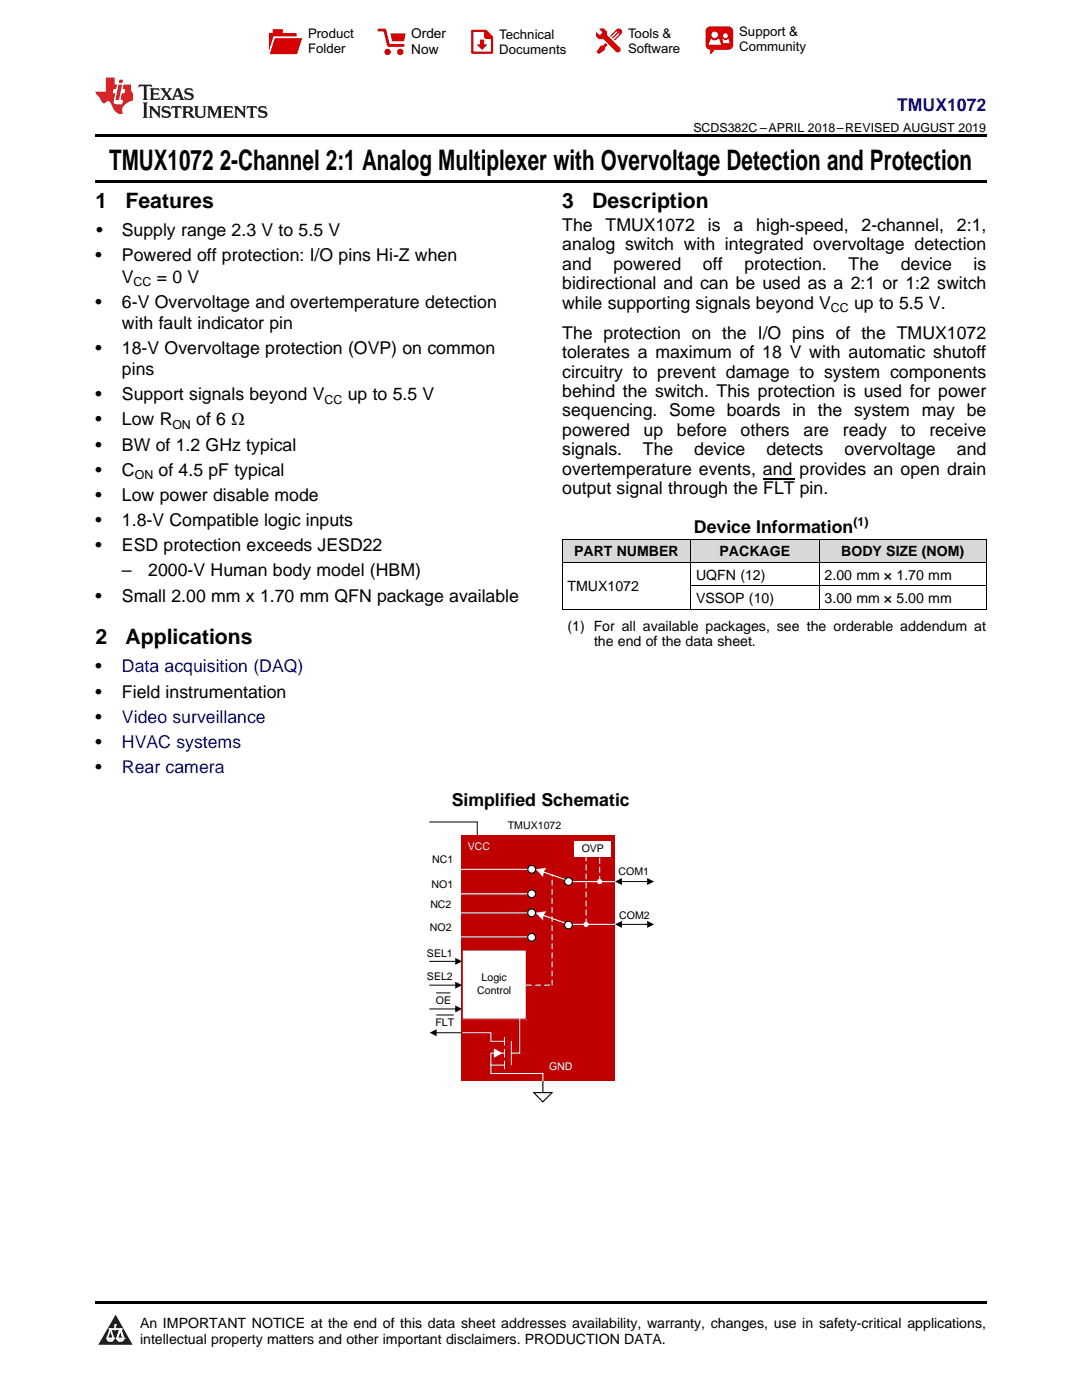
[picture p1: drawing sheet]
<svg xmlns="http://www.w3.org/2000/svg" width="216mm" height="279mm" viewBox="0 0 216 279" stroke-linecap="round" stroke-linejoin="round" font-family="sans-serif">
<defs><g id="words">
<g font-size="5.6">
<text x="21.8" y="33.9">TMUX1072</text>
<text x="43.9" y="33.9">2-Channel 2:1 Analog Multiplexer with Overvoltage Detection and Protection</text>
</g>
<g font-size="4.2">
<text x="19" y="41.5">1</text>
<text x="25" y="41.5">Features</text>
<text x="112.2" y="41.5">3</text>
<text x="118.2" y="41.5">Description</text>
<text x="19" y="128.5">2</text>
<text x="25" y="128.5">Applications</text>
</g>
<text font-size="3.5" fill="#00f" x="179" y="22.2">TMUX1072</text>
<g font-size="3.5">
<text x="19.2" y="47.2">•</text>
<text x="24.3" y="47.2">Supply range 2.3 V to 5.5 V</text>
<text x="112.2" y="46.1">The</text>
<text x="120.8" y="46.1">TMUX1072</text>
<text x="141.2" y="46.1">is</text>
<text x="146.4" y="46.1">a</text>
<text x="150.9" y="46.1">high-speed,</text>
<text x="171.9" y="46.1">2-channel,</text>
<text x="190.9" y="46.1">2:1,</text>
<text x="19" y="52.2">•</text>
<text x="24.3" y="52.2">Powered off protection: I/O pins Hi-Z when</text>
<text x="112.2" y="50">analog switch with integrated overvoltage detection</text>
<text x="112.2" y="53.9">and</text>
<text x="122.4" y="53.9">powered</text>
<text x="140.3" y="53.9">off</text>
<text x="148.5" y="53.9">protection.</text>
<text x="169.3" y="53.9">The</text>
<text x="179.7" y="53.9">device</text>
<text x="194.3" y="53.9">is</text>
<text x="24.3" y="56.4">V</text>
<text x="31.3" y="56.4">= 0 V</text>
<text x="112.2" y="57.7">bidirectional and can be used as a 2:1 or 1:2 switch</text>
<text x="19" y="61.4">•</text>
<text x="24.3" y="61.4">6-V Overvoltage and overtemperature detection</text>
<text x="24.3" y="65.7">with fault indicator pin</text>
<text x="112.2" y="61.6">while supporting signals beyond V</text>
<text x="170.4" y="61.6">up to 5.5 V.</text>
<text x="19" y="70.7">•</text>
<text x="24.3" y="70.7">18-V Overvoltage protection (OVP) on common</text>
<text x="112.2" y="67.6">The protection on the I/O pins of the TMUX1072</text>
<text x="112.2" y="71.5">tolerates a maximum of 18 V with automatic shutoff</text>
<text x="24.3" y="74.9">pins</text>
<text x="112.2" y="75.4">circuitry to prevent damage to system components</text>
<text x="19" y="79.9">•</text>
<text x="24.3" y="79.9">Support signals beyond V</text>
<text x="69.4" y="79.9">up to 5.5 V</text>
<text x="112.2" y="79.2">behind the switch. This protection is used for power</text>
<text x="112.2" y="83.1">sequencing. Some boards in the system may be</text>
<text x="19" y="84.9">•</text>
<text x="19" y="89.9">•</text>
<text x="24.3" y="84.9">Low R</text>
<text x="24.3" y="89.9">BW of 1.2 GHz typical</text>
<text x="39.2" y="84.9">of 6 Ω</text>
<text x="112.2" y="87">powered</text>
<text x="128.4" y="87">up</text>
<text x="135.1" y="87">before</text>
<text x="147.8" y="87">others</text>
<text x="160.3" y="87">are</text>
<text x="168.2" y="87">ready</text>
<text x="179.8" y="87">to</text>
<text x="185.4" y="87">receive</text>
<text x="19" y="94.9">•</text>
<text x="24.3" y="94.9">C</text>
<text x="31.6" y="94.9">of 4.5 pF typical</text>
<text x="112.2" y="90.9">signals.</text>
<text x="112.2" y="94.8">overtemperature events, and provides an open drain</text>
<text x="128.3" y="90.9">The</text>
<text x="138.5" y="90.9">device</text>
<text x="152.9" y="90.9">detects</text>
<text x="168.5" y="90.9">overvoltage</text>
<text x="190.9" y="90.9">and</text>
<text x="19" y="99.9">•</text>
<text x="24.3" y="99.9">Low power disable mode</text>
<text x="112.2" y="98.6">output signal through the FLT pin.</text>
<text x="19" y="105">•</text>
<text x="24.3" y="105">1.8-V Compatible logic inputs</text>
<text x="138.5" y="106.4">Device Information</text>
<text x="19" y="110">•</text>
<text x="24.3" y="110">ESD protection exceeds JESD22</text>
<text x="24.3" y="115">–</text>
<text x="29.6" y="115">2000-V Human body model (HBM)</text>
<text x="19" y="120.1">•</text>
<text x="24.3" y="120.1">Small 2.00 mm x 1.70 mm QFN package available</text>
<text x="19" y="134.2">•</text>
<text x="19" y="139.2">•</text>
<text x="24.3" y="139.2">Field instrumentation</text>
<text x="19" y="144.2">•</text>
<text x="19" y="149.2">•</text>
<text x="19" y="154.2">•</text>
<text x="90.1" y="160.9">Simplified Schematic</text>
</g>
<g font-size="3.5" fill="#0000c8">
<text x="24.3" y="134.2">Data acquisition (DAQ)</text>
<text x="24.3" y="144.2">Video surveillance</text>
<text x="24.3" y="149.2">HVAC systems</text>
<text x="24.3" y="154.2">Rear camera</text>
</g>
<g font-size="2.8">
<text x="114.5" y="111">PART NUMBER</text>
<text x="143.6" y="111">PACKAGE</text>
<text x="167.9" y="111">BODY SIZE (NOM)</text>
<text x="113.2" y="118">TMUX1072</text>
<text x="138.9" y="115.7">UQFN (12)</text>
<text x="164.5" y="115.7">2.00 mm × 1.70 mm</text>
<text x="113.2" y="125.8">(1) For all available packages, see the orderable addendum at</text>
<text x="138.9" y="120.3">VSSOP (10)</text>
<text x="164.5" y="120.3">3.00 mm × 5.00 mm</text>
<text x="118.5" y="129">the end of the data sheet.</text>
<text x="27.9" y="265">An IMPORTANT NOTICE at the end of this data sheet addresses availability, warranty, changes, use in safety-critical applications,</text>
<text x="27.9" y="268.2">intellectual property matters and other important disclaimers. PRODUCTION DATA.</text>
</g>
<g font-size="2.7">
<text x="82.1" y="7.7">Order</text>
<text x="82.1" y="10.7">Now</text>
</g>
<g font-size="2.6">
<text x="61.5" y="7.6">Product</text>
<text x="61.5" y="10.6">Folder</text>
<text x="99.6" y="7.8">Technical</text>
<text x="99.6" y="10.8">Documents</text>
<text x="125.3" y="7.6">Tools &amp;</text>
<text x="125.3" y="10.6">Software</text>
<text x="147.5" y="7.2">Support &amp;</text>
<text x="147.5" y="10.2">Community</text>
</g>
<g font-size="2.5">
<text x="138.4" y="26.3">SCDS382C –APRIL 2018–REVISED AUGUST 2019</text>
<text x="26.7" y="57.1">CC</text>
<text x="165.8" y="62.3">CC</text>
<text x="64.8" y="80.6">CC</text>
<text x="34.4" y="85.6">ON</text>
<text x="26.9" y="95.6">ON</text>
<text x="170.3" y="105">(1)</text>
</g>
<g font-size="2.1">
<text x="101.3" y="165.5">TMUX1072</text>
<text x="86.2" y="172.3">NC1</text>
<text x="116.1" y="170.1">OVP</text>
<text x="86.1" y="177.2">NO1</text>
<text x="123.4" y="174.6">COM1</text>
<text x="85.8" y="185.7">NO2</text>
<text x="85.9" y="181.1">NC2</text>
<text x="123.5" y="183.4">COM2</text>
<text x="85.2" y="191">SEL1</text>
<text x="85.2" y="195.5">SEL2</text>
<text x="96.1" y="195.9">Logic</text>
<text x="87" y="200.3">OE</text>
<text x="95.2" y="198.4">Control</text>
<text x="86.9" y="204.8">FLT</text>
</g>
<g font-size="2.1" fill="#fff">
<text x="93.3" y="169.7">VCC</text>
<text x="109.6" y="213.5">GND</text>
</g>
</g></defs>
<g fill="#d8d8d8">
<path d="M112.2 107.6h25.6v4.7h-25.6z"/>
<path d="M137.8 107.6h25.7v4.7h-25.7z"/>
<path d="M163.5 107.6h33.3v4.7h-33.3z"/>
</g>
<path d="M23.1 262.4l3.4 6h-6.9z" fill="#231f20"/>
<path d="M21.4 267.1h1.2l-.3 .5h-.3a.55 .55 0 0 1-.6-.5z" fill-rule="evenodd" fill="#fff"/>
<path d="M21.4 267.1h1.2l-.3 .5h-.3a.55 .55 0 0 1-.6-.5z" fill="none" stroke="#231f20" stroke-width=".34"/>
<path d="M21.4 267.1l1.2 .1-.3 .4h-.5z" fill="none" stroke="#fff" stroke-width=".34"/>
<path d="M23 265.3h.1" fill="none" stroke="#fff" stroke-width=".34"/>
<path d="M23 264.4v.9z" fill="#fff"/>
<path d="M23 264.4v.9z" fill="none" stroke="#fff" stroke-width=".34"/>
<circle cx="23" cy="264.4" r=".17" fill="#fff"/>
<path d="M21.9 265.2h.1" fill="none" stroke="#fff" stroke-width=".34"/>
<path d="M21.9 265.2h2.3z" fill="#fff"/>
<path d="M21.9 265.2h2.3z" fill="none" stroke="#fff" stroke-width=".34"/>
<circle cx="24.2" cy="265.2" r=".17" fill="#fff"/>
<path d="M23.3 267.1h.1" fill="none" stroke="#fff" stroke-width=".34"/>
<path d="M24 265.2l-.7 1.9z" fill="#fff"/>
<path d="M24 265.2l-.7 1.9z" fill="none" stroke="#fff" stroke-width=".34"/>
<path d="M24 265.2l.7 1.9z" fill="#fff"/>
<path d="M24 265.2l.7 1.9z" fill="none" stroke="#fff" stroke-width=".34"/>
<path d="M24.6 267.1h.1" fill="none" stroke="#fff" stroke-width=".34"/>
<circle cx="21.4" cy="267.1" r=".17" fill="#fff"/>
<path d="M22.1 265.2l-.7 1.9z" fill="#fff"/>
<path d="M22.1 265.2l-.7 1.9z" fill="none" stroke="#fff" stroke-width=".34"/>
<path d="M22.1 265.2l.5 1.9z" fill="#fff"/>
<path d="M22.1 265.2l.5 1.9z" fill="none" stroke="#fff" stroke-width=".34"/>
<circle cx="22.6" cy="267.1" r=".17" fill="#fff"/>
<path d="M23.4 267.1h1.3a.65 .65 0 0 1-.7 .5 .65 .65 0 0 1-.6-.5z" fill-rule="evenodd" fill="#fff"/>
<path d="M23.4 267.1h1.3a.65 .65 0 0 1-.7 .5 .65 .65 0 0 1-.6-.5z" fill="none" stroke="#231f20" stroke-width=".34"/>
<path d="M23.4 267.1h1.3l-.4 .5h-.6z" fill="none" stroke="#fff" stroke-width=".34"/>
<path d="M23.3 267.1h.1" fill="none" stroke="#fff" stroke-width=".34"/>
<circle cx="24.7" cy="267.1" r=".17" fill="#fff"/>
<path d="M19 259.7h177.8v.5h-177.8z" fill="#000"/>
<path d="M92.1 166.6h30.6v49h-30.6z" fill-rule="evenodd" fill="#c00000"/>
<path d="M108.3 174l4.5 1.5" fill="none" stroke="#fff" stroke-width=".23"/>
<path d="M106.9 173.5l2.2-.3-.3 .3a2.2 2.2 0 0 0-.4 1.6z" fill-rule="evenodd" fill="#fff"/>
<path d="M108.3 182.6l4.4 1.6" fill="none" stroke="#fff" stroke-width=".23"/>
<path d="M106.9 182.1l2.1-.2-.6 1v.8z" fill-rule="evenodd" fill="#fff"/>
<path d="M114.2 175.9h8.5M114.2 184.5h8.5" fill="none" stroke="#fff" stroke-width=".23"/>
<circle cx="113.4" cy="175.9" r=".78" fill="#fff"/>
<circle cx="113.4" cy="175.9" r=".78" fill="none" stroke="#000" stroke-width=".23"/>
<circle cx="113.4" cy="184.6" r=".78" fill="#fff"/>
<g fill="none" stroke="#000" stroke-width=".23">
<path d="M106.5 218h3.7l-1.9 1.9zM108.3 215.7v2.3"/>
<circle cx="113.4" cy="184.6" r=".78"/>
</g>
<path d="M89 173.5h16.3" fill="none" stroke="#fff" stroke-width=".23"/>
<circle cx="106.1" cy="173.5" r=".78" fill="#fff"/>
<circle cx="106.1" cy="173.5" r=".78" fill="none" stroke="#000" stroke-width=".23"/>
<path d="M105.3 182.2h-16.3" fill="none" stroke="#fff" stroke-width=".23"/>
<circle cx="106.1" cy="182.2" r=".78" fill="#fff"/>
<circle cx="106.1" cy="182.2" r=".78" fill="none" stroke="#000" stroke-width=".23"/>
<path d="M89 187h16.3" fill="none" stroke="#fff" stroke-width=".23"/>
<circle cx="106.1" cy="187.1" r=".78" fill="#fff"/>
<circle cx="106.1" cy="187.1" r=".78" fill="none" stroke="#000" stroke-width=".23"/>
<path d="M89 178.4h16.3" fill="none" stroke="#fff" stroke-width=".23"/>
<circle cx="106.1" cy="178.4" r=".78" fill="#fff"/>
<circle cx="106.1" cy="178.4" r=".78" fill="none" stroke="#000" stroke-width=".23"/>
<g fill="#fff">
<path d="M114.6 167.9h7.4v3.1h-7.4z" fill-rule="evenodd"/>
<path d="M92.2 189.6h12.8v13.8h-12.8z" fill-rule="evenodd"/>
</g>
<path d="M92.2 189.6h12.8v13.8h-12.8z" fill="none" stroke="#c00000" stroke-width=".23"/>
<path d="M85.7 164h9.5v2.6M85.7 191.9h5.3M85.7 196.6h5.3" fill="none" stroke="#000" stroke-width=".2"/>
<path d="M90.8 191.2l1.4 .7-1.4 .7zM90.8 195.9l1.4 .7-1.4 .7z" fill="#000"/>
<path d="M97.9 206.1v1.7h2.8M97.9 212.6h2.8M100.7 210.2h-2.8v4M100.7 207v1.6M100.7 209.4v1.6M100.7 211.8v1.5M102 210.2h1.7M102 207.8v4.8" fill="none" stroke="#fff" stroke-width=".2"/>
<path d="M98.6 209.4l1.4 .8-1.4 .8z" fill="#fff"/>
<path d="M116.6 184.5h.3M92.2 206.1h5.7M97.9 214.2h10.4v1.5M98.6 209.4l1.4 .8-1.4 .8z" fill="none" stroke="#fff" stroke-width=".2"/>
<path d="M119.7 175.9v-4.9M116.9 184.5v-13.5" fill="none" stroke="#fff" stroke-width=".2" stroke-dasharray="1.1 .8"/>
<circle cx="116.9" cy="184.5" r=".52" fill="#fff"/>
<path d="M119.3 175.9h.4" fill="none" stroke="#fff" stroke-width=".2"/>
<circle cx="119.7" cy="175.9" r=".52" fill="#fff"/>
<path d="M105 196.6h5.2M110.2 196.6v-22" fill="none" stroke="#fff" stroke-width=".2" stroke-dasharray="1.1 .8"/>
<path d="M103.7 203.4v6.8" fill="none" stroke="#fff" stroke-width=".2"/>
<g fill="none" stroke="#000" stroke-width=".2">
<path d="M112.2 112.2h84.6M112.2 107.6h84.6M112.2 107.6v14M137.8 107.6v14M137.8 116.9h59M163.4 107.6v14M196.8 107.6v14M112.2 121.5h84.6M123.9 175.9h5.4M87.1 198.2h2.7M123.9 184.5h5.4M85.7 201.4h5.3"/>
<path d="M86.9 206.1h5.3M87.1 202.6h3.4"/>
</g>
<path d="M122.7 175.9l1.4-.7v1.4zM129.1 175.2l1.4 .7-1.4 .7zM122.7 184.5l1.4-.7v1.4zM129.1 183.8l1.4 .7-1.4 .7zM85.7 206.1l1.4-.7v1.4zM90.8 200.7l1.4 .7-1.4 .7z" fill="#000"/>
<path d="M19 35.9h177.8v.5h-177.8zM19 26.8h177.8v.6h-177.8zM112.2 121.6h.1zM163.4 121.6h.1zM196.7 121.6h.1z" fill="#000"/>
<path d="M27.7 16.9l-.1 .6 .6-.3h.5v.2v2.2l-.2 .4h1l-.2-.4v-2.2v-.2h.5l.6 .3-.2-.6zM29.9 17.6l.2 .4v1.6l-.2 .4h1.9l.1-.6a1.09 1.09 0 0 1-1.3 .1v-.6h.6l.4 .2v-.7l-.2 .2h-.8v-.6l.2-.1a1.01 1.01 0 0 1 1 .3l-.1-.6zM32 17.6l.9 1.2-1 1.2h.9l-.2-.3 .5-.7 .5 .7-.3 .3h1.7l-.2-.3 .1-.4h1l.1 .4-.2 .3h1l-.3-.4-.7-2h-.5l-1 2.2-.8-1.1 .9-1.1h-.9l.2 .2-.4 .7-.4-.7 .2-.2zM35.4 18l.4 1h-.8zM37 17.7a.66 .66 0 0 0-.2 .8 .66 .66 0 0 0 .6 .4l.7 .2 .1 .2a.8 .8 0 0 1-.7 .4 .8 .8 0 0 1-.7-.5l.1 .8 .2-.2a.94 .94 0 0 0 1.1 .1 .94 .94 0 0 0 .4-.9 1.48 1.48 0 0 0-1.3-.6v-.4a1.1 1.1 0 0 1 1.2 .2l-.2-.6-.2 .1-.5-.1zM28.5 20.4l.2 .4v2.3l-.2 .4h1l-.2-.4v-2.3l.2-.4zM29.7 21.2l.2 .4v1.5l-.2 .4h.8l-.3-.4 .1-1.3 1.6 1.8v-2l.2-.4h-.7l.2 .2v1.1l-1.2-1.3zM32.5 21.3a.66 .66 0 0 0-.2 .8 .66 .66 0 0 0 .6 .4l.6 .2 .2 .2a.8 .8 0 0 1-.8 .4 .8 .8 0 0 1-.7-.5l.2 .7 .2-.1a.94 .94 0 0 0 1 .1 .94 .94 0 0 0 .5-1 1.47 1.47 0 0 0-1.3-.6l-.1-.3a1.1 1.1 0 0 1 1.3 .2l-.2-.6-.2 .1-.5-.2zM34.3 21.2l-.2 .6a.64 .64 0 0 1 .8-.3v1.6l-.2 .4h1l-.3-.4 .1-1.6a.66 .66 0 0 1 .8 .3l-.2-.6zM36.3 21.2l.3 .4v1.5l-.3 .4h1l-.2-.2v-.7h.5l.1 .1a.8 .8 0 0 0 1.2 .7l-1-1a.62 .62 0 0 0 .6-.5 .62 .62 0 0 0-.6-.7zM37.1 21.5h.1a.48 .48 0 0 1 .6 0 .48 .48 0 0 1 .1 .6l-.2 .1-.6 .1zM38.7 21.2l.2 .2a2.29 2.29 0 0 0 .4 2 1.05 1.05 0 0 0 1.7-.7v-1.3l.2-.2h-.8l.2 .4v1.1a.61 .61 0 0 1-.6 .6 .61 .61 0 0 1-.6-.6v-1.1l.3-.4zM41.3 21.2l.3 .4v1.5l-.3 .4h.8l-.2-.4v-1.4l.8 1.9 .9-1.9v1.4l-.2 .4h.9l-.2-.4v-1.5l.2-.4h-.8l-.7 1.5-.6-1.5zM44.5 21.2l.2 .4v1.5l-.2 .4h1.9l.2-.6a1.1 1.1 0 0 1-1.4 .2v-.7h.6l.4 .2v-.6l-.2 .1-.8 .1v-.6l.2-.1a1.02 1.02 0 0 1 1.1 .2l-.2-.5zM46.7 21.2l.2 .4v1.5l-.2 .4h.8l-.3-.4 .1-1.3 1.6 1.8v-2l.2-.4h-.7l.2 .2v1.1l-1.2-1.3zM49.3 21.2l-.1 .6a.64 .64 0 0 1 .8-.3v1.6l-.3 .4h1l-.2-.4v-1.6a.66 .66 0 0 1 .8 .3l-.1-.6zM51.7 21.3a.66 .66 0 0 0-.2 .7 .66 .66 0 0 0 .7 .5l.6 .2 .1 .2a.8 .8 0 0 1-.7 .4 .8 .8 0 0 1-.7-.5l.1 .7 .2-.1a.94 .94 0 0 0 1.1 .1 .94 .94 0 0 0 .4-1 1.48 1.48 0 0 0-1.2-.6l-.1-.3a1.1 1.1 0 0 1 1.2 .2l-.2-.6-.1 .1-.6-.2z" fill="#231f20"/>
<path d="M21.1 15.5v2.8h-2v.4l.9 .9a.96 .96 0 0 0 1 1 .59 .59 0 0 1 .5-.4 .59 .59 0 0 1 .5 .3l.4 .8a1.61 1.61 0 0 0 2.1 1.3 1.63 1.63 0 0 1 1.1-2.2l.9-.3v-1.5a1.6 1.6 0 0 1-.4-1.7h-1.4l-.2 .9h.5l-.2 .8h-.5l-.2 1v.3h.5l-.2 .9h-.7a.74 .74 0 0 1-1-.6l.3-1.6h-.5l.2-.8h.5l.1-.9h-.4v-1.4zM23.7 16.9l-.7 3h.8l.6-3zM23.8 15.9l-.1 .7h.7l.2-.7z" fill="#ee1d23"/>
<g fill="#d60000">
<path d="M54.4 5.8h2v.8h2.8v4.2h-5.5v-4.2h.7z" fill-rule="evenodd"/>
<path d="M54.7 7.5h5.6l-1 3.3h-5.6z" fill-rule="evenodd"/>
</g>
<path d="M54.6 7.4h5.8l-.1 .1h-5.5l-1.1 3.3z" fill-rule="evenodd" fill="#fff"/>
<path d="M54.6 7.4h5.8l-.1 .1h-5.5l-1.1 3.3z" fill="none" stroke="#fff" stroke-width=".2"/>
<path d="M75.6 6h1.2l.7 3.1h3" fill="none" stroke="#d60000" stroke-width=".56"/>
<g fill="#d60000">
<path d="M77.9 6.7h3.1l-.4 1.5h-2.3z" fill-rule="evenodd"/>
<circle cx="77.3" cy="10.4" r=".64"/>
<circle cx="79.9" cy="10.4" r=".64"/>
</g>
<path d="M94.2 6.2h2.7l1.3 1.2v3.1h-4z" fill="none" stroke="#d60000" stroke-width=".44"/>
<g fill="#d60000">
<path d="M95.8 7.9h.8v1h.6l-1 1.1-1-1v-.1h.6z" fill-rule="evenodd"/>
<path d="M96.6 6.2h.3l1.3 1.2v.4h-1.3l-.3-.4z" fill-rule="evenodd"/>
<path d="M119.6 5.7h.9l.6 .6 .1 .7 2.5 2.5-.8 .8-2.3-2.3-1.1-.2-.6-.6v-.8l.7 .6 .5-.4v-.2l-.4-.5z" fill-rule="evenodd"/>
<path d="M119.9 9.1h.4l.5-.5 .4 .4-.5 .5v.4l-1.2 .9-.5-.5z" fill-rule="evenodd"/>
<path d="M123 5.9a.67 .67 0 0 1 .9 0 .67 .67 0 0 1 0 .9z" fill-rule="evenodd"/>
<path d="M123 5.9l.9 .9-1.2 1.2h-.2l.1-.2 .9-.9 .1-.2h-.3l-.9 1h-.2v-.2l.9-1 .1-.2h-.3l-.9 1h-.2v-.2z" fill-rule="evenodd"/>
<circle cx="123.3" cy="9.9" r=".54"/>
</g>
<path d="M121.1 6.3l-.1 .7" fill="none" stroke="#d60000" stroke-width=".2"/>
<g fill="#d60000">
<path d="M141.1 5.5l.6-.2h3.6a.95 .95 0 0 1 1 .9v2.8a.95 .95 0 0 1-1 .9h-3.6a.95 .95 0 0 1-.9-.9v-2.8z" fill-rule="evenodd"/>
<path d="M141.7 9.9h.9l-.7 .9h-.2z" fill-rule="evenodd"/>
</g>
<g fill="#fff">
<path d="M144.3 8.6h1.3z"/>
<path d="M141.8 7.8h.3l.1 .2h.8l.2-.2h.3l.4 1.1h-2.5z" fill-rule="evenodd"/>
<path d="M144.2 7.8h.2l.2 .2h.4l.2-.2h.2l.2 .8h-1.3z" fill-rule="evenodd"/>
<circle cx="142.6" cy="6.9" r=".65"/>
<circle cx="144.8" cy="7.1" r=".48"/>
</g>
<path d="M152.3 95.5h6.2" fill="none" stroke="#000" stroke-width=".25"/>
<use href="#words"/>
</svg>
